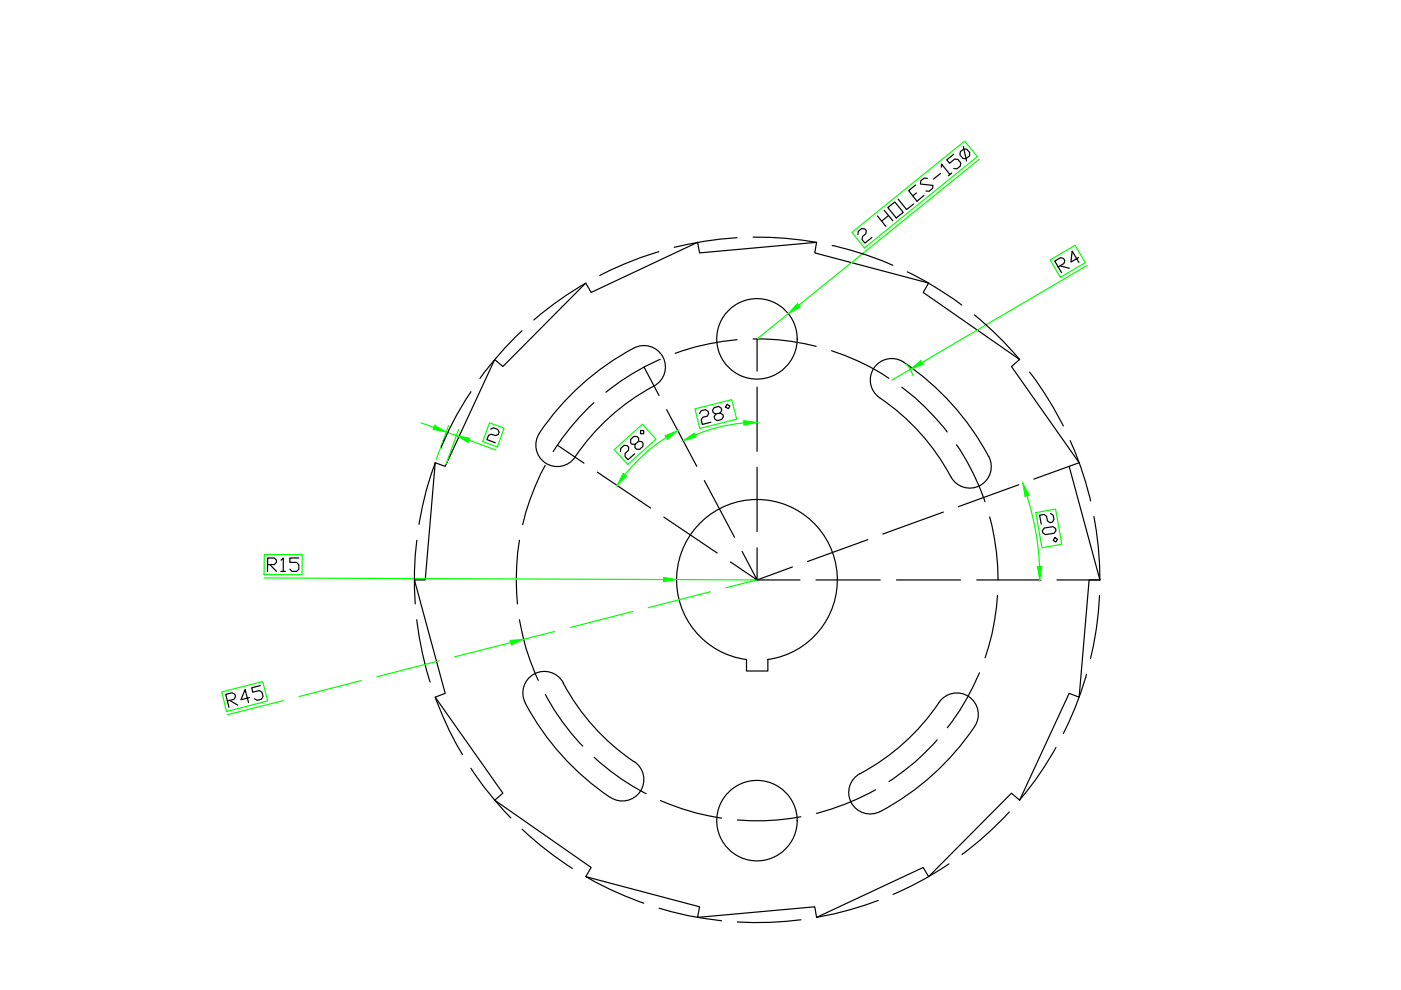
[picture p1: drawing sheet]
<svg xmlns="http://www.w3.org/2000/svg" width="297mm" height="210mm" viewBox="0 0 297 210" stroke-linecap="round" stroke-linejoin="round" font-family="sans-serif">
<!-- layer: 0 -->
<g fill="none" stroke="#000" stroke-width=".25">
<path d="M194.1 39.2l-1.5 1.2 1.8 2.3 1.5-1.3M196.6 37.8l-.7-.1-.7 .6-.1 .7 2.7 .3-.1 .6-.7 .6h-.7M199.4 36.8l-1.5 1.2M199.6 35.5v-.7l1.8 2.2M201.8 36.7l-.7 .6M202.2 32.7l-1.5 1.2 .6 .7 1.1-.9 .7 .1 .6 .7-.1 .7-.7 .6-.7-.1M203.6 32.2l.8-.6 .6 .1 .6 .7v.6l-.8 .6h-.6l-.7-.8zM204.2 31.1l.7 3M139.7 53.4a66.9 66.9 0 0 0-12.5 5M156.3 50.4a71.7 71.7 0 0 0-13.4 2M159.7 50.3a73.1 73.1 0 0 1 13.4 1.1M176.4 52.1a68.3 68.3 0 0 1 12.9 4.1"/>
<path d="M181.9 49.7l.1-.6 .7-.6h.7l.3 .4-.1 .7-.7 .6-.1 .6 .6 .7 1.5-1.1M186 45.8l1.8 2.2M187.5 44.6l1.8 2.2M188.2 44l1.5-1.2 1.8 2.2-1.5 1.2zM188.4 45.7l-1.5 1.2M190.4 42.2l1.8 2.2 1.5-1.1M192.3 57.6a64.3 64.3 0 0 1 11.6 7.1M194.3 40.9l-.8 .6M224.4 56.6l1.2-.7 .1-.7-.2-.4-.6-.2-1.3 .8 1.5 2.4M224.8 56.4l1.9 .5M228.7 54.6l-1.6 1 .2-2.4 1.5 2.5M104.9 76.2l1.7 1.5 17.6-17.7 1.1 2 22.6-10.6 .4 2.2 24.8-2.2-.4 2.2 24.2 6.4-1.2 2 20.5 14.2-1.8 1.5 14.4 20.4-2.1 .8 6.5 24.1h-2.3l-2.1 24.8-2.1-.8-10.5 22.7-1.8-1.5-17.5 17.7-1.2-2-22.6 10.6-.4-2.2-24.8 2.2 .4-2.2-24.1-6.4 1.1-2-20.4-14.2 1.7-1.5-14.3-20.4 2.1-.8-6.5-24h2.3l2.1-24.9 2.1 .8z"/>
<path d="M110.7 70.1a67.3 67.3 0 0 0-8.9 10.1M124.2 60.1a67.3 67.3 0 0 0-11 7.7M134.4 73.8a4.6 4.6 0 0 1 6.2 1.9 4.6 4.6 0 0 1-1.9 6.1 47.5 47.5 0 0 0-17.3 15.8 4.6 4.6 0 0 1-6.1 .3 4.6 4.6 0 0 1-.9-6.1 55.3 55.3 0 0 1 20-18M136.6 77.8l3.1 6M140 76.2a49.5 49.5 0 0 0-11.5 7M156.3 72a51.5 51.5 0 0 0-13.1 2.9M159.7 71.9a49 49 0 0 1 13.3 1.5M160.5 71.9v6.8M176.3 74.4a48.9 48.9 0 0 1 12.2 5.8M206.6 66.7a72 72 0 0 1 9.6 9.5M218.3 78.9a70.8 70.8 0 0 1 7.2 11.4M92.3 98.1a64.9 64.9 0 0 0-3.5 13.1"/>
<path d="M99.9 83a63.7 63.7 0 0 0-6.4 12M104 91l.6-.3 .9 .3 .3 .6-.2 .5-.5 .3-.9-.3-.6 .2-.4 .9 1.8 .7M115.6 98.7a50.9 50.9 0 0 0-4.8 12.5M118.2 94.4l5.6 3.8M125.9 85.4a50.9 50.9 0 0 0-8.6 10.3M131.6 95.7v-.6l.7-.7 .7 .1 .3 .3v.7l-.8 .6v.7l.7 .7 1.4-1.3M135.4 93.6h.6l.3 .4v.6l-.7 .7-.7-.1-.3-.3v-.7l.8-.6v-.7l-.3-.3-.7-.1-.7 .7v.6l.3 .4h.6M135.8 91.3h.7v.7l-.7-.1zM141.3 86.9l6.4 12M148.3 87.7l.4-.6 .9-.2 .5 .3 .2 .5-.4 .6-.9 .2-.3 .6 .2 .9 1.8-.5M152.7 87.6l.6 .3 .1 .5-.4 .5-.9 .3-.6-.4-.1-.4 .4-.6 .9-.2 .3-.6-.1-.5-.6-.3-.9 .2-.3 .6 .1 .4 .6 .4M154.2 85.7l.6 .4-.4 .5-.6-.3z"/>
<path d="M160.5 82.1v13.6M160.5 99.1v13.6M191.2 82.1a49 49 0 0 1 9.6 9.5M202.8 94.3a49.1 49.1 0 0 1 6 12.1M209.6 96.8a4.6 4.6 0 0 1-1.8 6.2 4.6 4.6 0 0 1-6.2-1.9 48.4 48.4 0 0 0-15.7-17.3 4.6 4.6 0 0 1-.4-6.1 4.6 4.6 0 0 1 6.1-.9 55.9 55.9 0 0 1 18 20M226.7 98.9l-7.5 2.7M226.9 93.4a66.8 66.8 0 0 1 4.3 12.8M56.7 119.7h1.5l.4-.5v-.4l-.4-.5h-1.4l-.1 2.8M57.2 119.7l1.4 1.4M59.6 118.8l.5-.5v2.8M63.4 118.3h-1.9v.9h1.4l.5 .5v1l-.5 .4h-1l-.4-.4M88.4 114.5a67 67 0 0 0-.4 13.5"/>
<path d="M110.1 114.5a52.7 52.7 0 0 0-.4 13.5M126.6 100.1l11.4 7.6M140.7 109.6l11.3 7.6M149.3 101.9l6.4 12M154.9 119.2l5.6 3.8M160.5 116.1v6.9l-3.2-6.1M184 114.4l-12.8 4.7M200 108.6l-12.8 4.6M209.8 109.6a53 53 0 0 1 1.8 13.4M216 102.8l-12.8 4.6M221.4 112l1.9-.3 .5 .3 .1 .5-.4 .6-1.9 .3-.5-.4-.1-.5zM222.7 108.9l.6 .3 .2 1-.4 .5-.5 .1-.5-.4-.2-.9-.6-.4-.9 .1 .4 1.9"/>
<path d="M223.7 114l.5 .4-.4 .5-.5-.4zM231.9 109.5a71.8 71.8 0 0 1 1.3 13.5h-9.1M59.5 121.1h1M88.4 131.4a68.7 68.7 0 0 0 2.8 13.2M110.1 131.4a48.2 48.2 0 0 0 4 12.9M158.3 139.8v2.5h4.5v-2.5a17 17 0 0 0 12.1-26 17 17 0 0 0-28.8 0 17 17 0 0 0 12.1 26M160.5 123h9.1M168 120.2l-7.5 2.8M173 123h13.6M190.1 123h13.6M207.1 123h13.6M211.5 126.3a51.5 51.5 0 0 1-2.6 13.2"/>
<path d="M233.1 126.3a68.8 68.8 0 0 1-1.9 13.3M48.2 148.6l1.4-.3 .3-.6-.1-.5-.6-.3-1.3 .3 .6 2.8M48.7 148.5l1.7 1M52.9 147.9l-1.8 .5 .9-2.2 .7 2.8M55.2 145.4l-1.8 .4 .2 1 1.4-.4 .5 .4 .3 .8-.4 .6-.9 .3-.5-.3M92.3 147.8a71 71 0 0 0 5.8 12.2M115.6 147.3a48.2 48.2 0 0 0 8 10.9M119.4 144.8a46.5 46.5 0 0 0 15.1 16.7M119.4 144.8a4.6 4.6 0 0 0-6.1-1.9 4.6 4.6 0 0 0-1.9 6.1 55 55 0 0 0 18 20.1M198.7 156.9a46.8 46.8 0 0 1-10.2 8.8M199.1 149a46.5 46.5 0 0 1-16.8 15M199.1 148.9a4.6 4.6 0 0 1 6.3-1.2 4.6 4.6 0 0 1 1.2 6.3"/>
<path d="M206.6 154.1a54.3 54.3 0 0 1-20.7 18.3 4.6 4.6 0 0 1-5.6-2.6 4.6 4.6 0 0 1 2.1-5.8M207.7 142.6a51.8 51.8 0 0 1-6.8 11.7M223.9 158.5a68.3 68.3 0 0 1-7.7 11.1M230.4 142.9a67 67 0 0 1-4.9 12.6M99.9 162.9a63.9 63.9 0 0 0 8.4 10.5M110.7 175.8a70.3 70.3 0 0 0 10.7 8.3M126 160.6a48.1 48.1 0 0 0 11 7.7M134.5 161.5a4.6 4.6 0 0 1 1.2 6.3 4.6 4.6 0 0 1-6.3 1.2M140 169.7a52 52 0 0 0 13 3.8M169.8 173.2a48.9 48.9 0 0 1-13.5 .6M185.6 167.5a51.5 51.5 0 0 1-12.5 5M214 172.2a70.5 70.5 0 0 1-10.1 9"/>
<path d="M124.2 185.9a68.4 68.4 0 0 0 12.3 5.6M139.7 192.6a68.5 68.5 0 0 0 13.3 2.6M169.8 195a71.6 71.6 0 0 1-13.5 .5M186.2 190.9a73 73 0 0 1-13 3.6M201.2 183.2a68.9 68.9 0 0 1-11.9 6.4"/>
<circle cx="160.5" cy="71.8" r="8.5"/>
<circle cx="160.5" cy="174" r="8.5"/>
</g>
<g fill="none" stroke="#0f0" stroke-width=".25">
<path d="M207.6 33.8l-38.2 30.9M180.6 49.3l23.9-19.4 2.7 3.3-23.9 19.4zM222.7 55.1l5.3-3.1 2.1 3.7-5.3 3.1zM230.5 56.3l-35 20.6M167.2 66.5l-6.7 5.4M192.2 77.2l.8 1.1 .5 1.3M193 78.3l-3.9 2.3M89.3 89.6l2.6 1M94.6 91.6l2.2 .8M95.1 90.2l-2.6 7.2M97.2 91l-2.6 7.2M99.4 93.3l5.8 2.1"/>
<path d="M103.8 89.6l3.1 1.2-1.5 4-3.1-1.2zM130.2 95.3l6-5.4 2.9 3.2-6 5.4zM141.3 92.7a35.8 35.8 0 0 0-8.8 7.9M147.3 86.7l7.8-2 1.1 4.2-7.8 1.9zM157.7 89.7a33.4 33.4 0 0 0-10.3 2.5M56 117.6h8.1l-.1 4.3-8-.1zM217.7 105.1a59.4 59.4 0 0 1 2.7 15M219.6 108.7l4.2-.8 1.3 7.5-4.2 .7zM56 122.5l84.7 .4M108.3 136.3l-11.9 3M117.6 133.9l-6.6 1.6M134.1 129.7l-13.2 3.3"/>
<path d="M143.5 122.9l17 .1-6.6 1.6M150.6 125.5l-13.2 3.3M47 146.7l8.7-2.2 1.1 4.1-8.8 2.3zM60.1 148.5l-11.9 3M76.6 144.3l-13.2 3.4M93.1 140.1l-13.2 3.4"/>
</g>
<g fill="#0f0" stroke="#0f0" stroke-width=".21">
<path d="M169.1 64.3l.6 .8-2.5 1.4z"/>
<path d="M193 78.3l2.2-1.9 .5 .8z"/>
<path d="M140.7 122.4l2.8 .5-2.8 .4z"/>
<path d="M92.1 90.2l2.5 1.4-2.8-.6z"/>
<path d="M96.8 92.4l2.8 .5-.3 .9z"/>
<path d="M157.7 89.2l2.8 .4-2.8 .6z"/>
<path d="M144.9 93.5l2.3-1.7 .4 .9z"/>
<path d="M141 92.4l2.7-1.1-2.2 1.9z"/>
<path d="M132.1 100.4l.8 .5-2.1 2z"/>
<path d="M219.9 120.1h1l-.4 2.9z"/>
<path d="M216.9 102.4l1.3 2.6-.9 .3z"/>
<path d="M108.1 135.8l2.9-.3-2.6 1.2z"/>
</g>
</svg>
